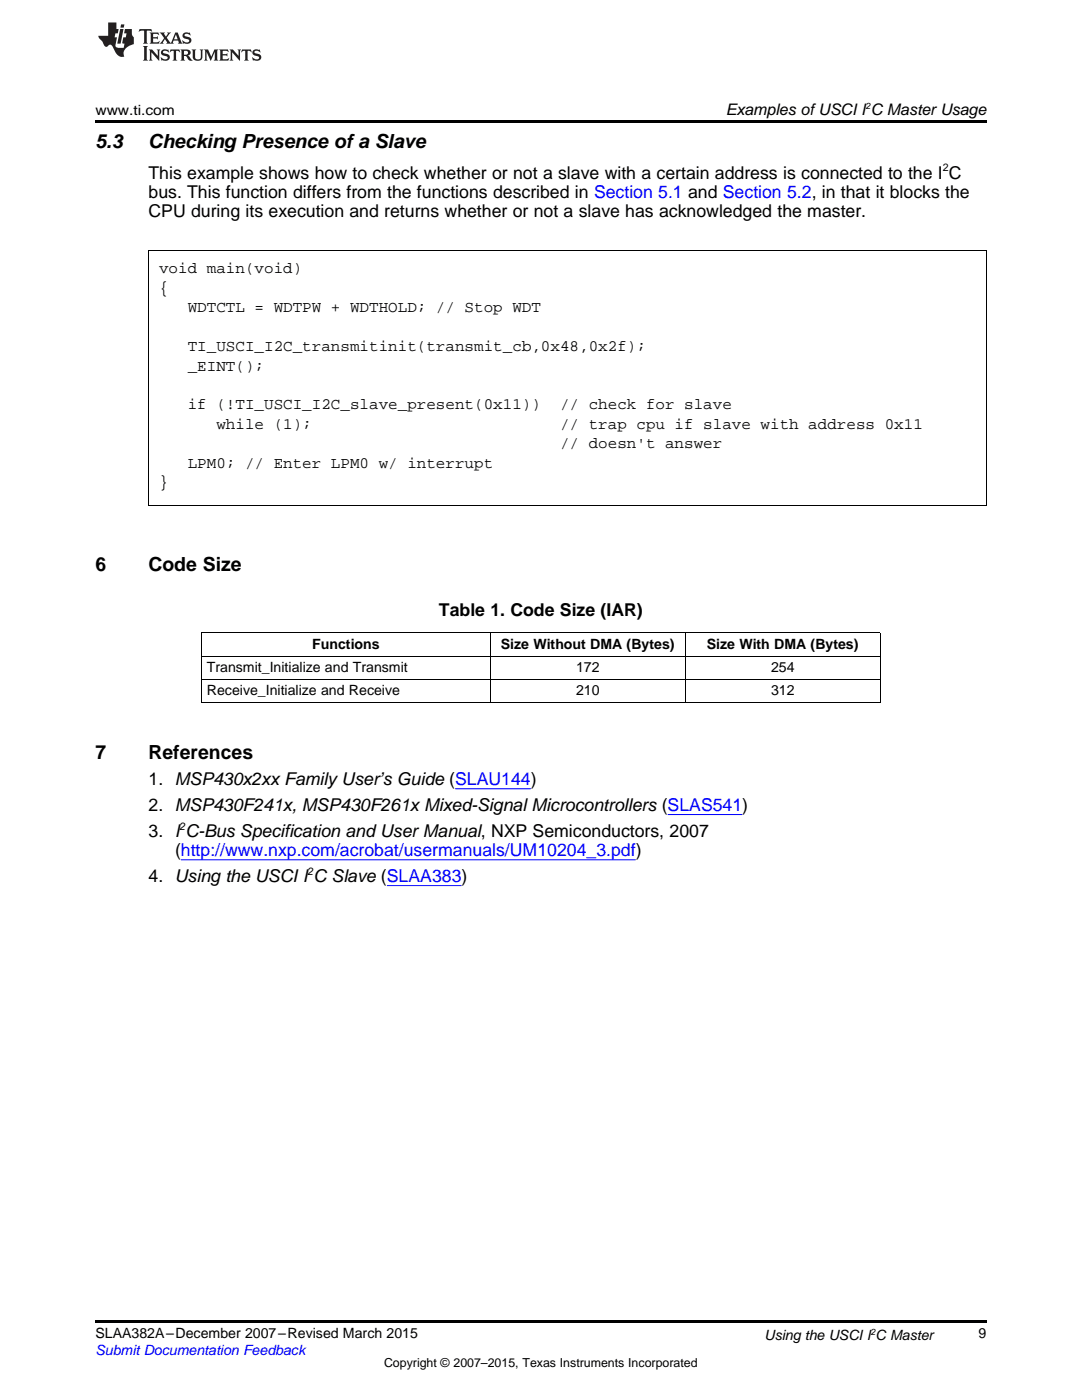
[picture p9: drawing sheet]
<svg xmlns="http://www.w3.org/2000/svg" width="216mm" height="279mm" viewBox="0 0 216 279" stroke-linecap="round" stroke-linejoin="round" font-family="sans-serif">
<defs><g id="words">
<g font-size="3.9">
<text x="19" y="29.6">5.3</text>
<text x="29.6" y="29.6">Checking Presence ofa Slave</text>
<text x="19" y="114">6</text>
<text x="29.6" y="114">Code Size</text>
<text x="19" y="151.5">7</text>
<text x="29.6" y="151.5">References</text>
</g>
<g font-size="3.5">
<text x="29.6" y="35.6">This example shows how to check whether or not a slave with a certain address is connected to the I C</text>
<text x="29.6" y="39.5">bus. This function differs from the functions described in Section 5.1 and Section 5.2, in that it blocks the</text>
<text x="29.6" y="43.4">CPU during its execution and returns whether or not a slave has acknowledged the master.</text>
<text x="87.6" y="123">Table 1. Code Size (IAR)</text>
<text x="29.6" y="156.7">1. MSP430x2xx Family User’s Guide (SLAU144)</text>
<text x="29.6" y="161.9">2. MSP430F241x, MSP430F261x Mixed-Signal Microcontrollers (SLAS541)</text>
<text x="29.6" y="167">3. I C-Bus Specification and User Manual, NXP Semiconductors, 2007</text>
<text x="34.9" y="170.9">(http://www.nxp.com/acrobat/usermanuals/UM10204_3.pdf)</text>
<text x="29.6" y="176">4. Using the USCI I C Slave (SLAA383)</text>
</g>
<g font-size="3.2">
<text x="144.9" y="23">Examples ofUSCI I C Master Usage</text>
<text x="31.7" y="54.5">void main(void)</text>
<text x="31.7" y="58.4">{</text>
<text x="37.5" y="62.3">WDTCTL = WDTPW + WDTHOLD; // Stop WDT</text>
<text x="37.5" y="70.1">TI_USCI_I2C_transmitinit(transmit_cb,0x48,0x2f);</text>
<text x="37.5" y="73.9">_EINT();</text>
<text x="37.5" y="81.7">if (!TI_USCI_I2C_slave_present(0x11))</text>
<text x="111.8" y="81.7">// check for slave</text>
<text x="43.2" y="85.6">while (1);</text>
<text x="111.8" y="85.6">// trap cpu if slave with address 0x11</text>
<text x="111.8" y="89.5">// doesn't answer</text>
<text x="37.5" y="93.3">LPM0; // Enter LPM0 w/ interrupt</text>
<text x="31.7" y="97.2">}</text>
</g>
<g font-size="2.8">
<text x="19" y="23">www.ti.com</text>
<text x="62.3" y="129.4">Functions</text>
<text x="99.9" y="129.4">Size Without DMA (Bytes)</text>
<text x="141" y="129.4">Size With DMA (Bytes)</text>
<text x="41.3" y="134.1">Transmit_Initialize and Transmit</text>
<text x="114.9" y="134.1">172</text>
<text x="153.8" y="134.1">254</text>
<text x="41.3" y="138.7">Receive_Initialize and Receive</text>
<text x="114.9" y="138.7">210</text>
<text x="153.8" y="138.7">312</text>
<text x="19" y="267.1">SLAA382A–December 2007–Revised March 2015</text>
<text x="152.5" y="267.5">Using the USCI I C Master</text>
<text x="195.3" y="267">9</text>
</g>
<text font-size="2.8" fill="#00f" x="19" y="270.4">Submit Documentation Feedback</text>
<text font-size="2.5" x="76.6" y="272.7">Copyright © 2007–2015, Texas Instruments Incorporated</text>
<g font-size="2.1">
<text x="188.1" y="34.2">2</text>
<text x="35.8" y="165.6">2</text>
<text x="61.4" y="174.6">2</text>
</g>
<g font-size="1.8">
<text x="172.8" y="21.7">2</text>
<text x="173.7" y="266.3">2</text>
</g>
</g></defs>
<path d="M19 24h177.8v.6h-177.8zM40.2 140.3h.1zM136.7 140.3h.1zM175.5 140.3h.1zM19 263.5h177.8v.6h-177.8z" fill="#000"/>
<path d="M29.6 50h167.2M29.7 50v51l167.1-.1v-50.9M40.2 135.6h135.4M40.2 130.9h135.4M40.2 126.3h135.4M40.3 126.3v14M97.8 126.3v14M136.7 126.3v14M175.6 126.3v14M40.2 140.2h135.4" fill="none" stroke="#000" stroke-width=".2"/>
<g fill="#231f20">
<path d="M27.8 5.8l-.1 .6 .5-.3h.5l.1 .2v2.1l-.3 .3h1l-.2-.3v-2.1v-.2h.6l.4 .3-.1-.6zM29.9 6.5l.2 .4v1.5l-.2 .3h1.8l.1-.5a1.04 1.04 0 0 1-1.2 .1v-.6h.5l.4 .2v-.7l-.4 .2h-.5v-.6h.8l.3 .2-.1-.5zM31.9 6.5l.9 1.1-1 1.1h.9l-.2-.2 .4-.7 .5 .7-.2 .2h1.5l-.2-.2 .1-.4h.9l.2 .4-.2 .2h.9l-.2-.3-.7-1.9h-.5l-.9 2.1-.8-1.1 .8-1h-.8l.2 .3-.4 .5-.4-.6 .2-.2zM35.1 6.9l.4 .9h-.8zM36.6 6.6a.63 .63 0 0 0-.2 .7 .63 .63 0 0 0 .6 .4l.6 .2 .2 .2a.75 .75 0 0 1-.8 .4 .75 .75 0 0 1-.6-.5l.1 .7 .2-.1a1.11 1.11 0 0 0 1.5-.5 1.13 1.13 0 0 0-1.3-.9v-.3a1.04 1.04 0 0 1 1.1 .2l-.1-.6-.2 .1-.5-.1zM28.5 9.2l.3 .3v2.2l-.3 .4h1l-.2-.4v-2.2l.2-.3zM29.7 9.9l.2 .3v1.5l-.2 .4h.7l-.2-.4v-1.3l1.6 1.7v-1.9l.2-.3h-.7l.2 .3v.9l-1.1-1.2zM32.3 10a.62 .62 0 0 0-.2 .7 .62 .62 0 0 0 .6 .4l.6 .2 .2 .2a.76 .76 0 0 1-.8 .4 .76 .76 0 0 1-.6-.5l.1 .7 .2-.1a1.11 1.11 0 0 0 1.5-.6 1.13 1.13 0 0 0-1.3-.8v-.3a1.04 1.04 0 0 1 1.1 .1l-.1-.5-.2 .1-.5-.2zM34 9.9l-.1 .6a.61 .61 0 0 1 .7-.3l.1 1.5-.3 .4h1l-.3-.4 .1-1.5a.63 .63 0 0 1 .7 .3l-.1-.6zM36 9.9l.2 .3v1.5l-.2 .4h.9l-.2-.2v-.7l.6 .2a.76 .76 0 0 0 1.1 .6l-1-.9a.58 .58 0 0 0 .6-.6 .58 .58 0 0 0-.5-.6zM36.7 10.2l.1-.1a.45 .45 0 0 1 .6 .1 .45 .45 0 0 1 .1 .5l-.8 .2zM38.2 9.9l.2 .2a2.17 2.17 0 0 0 .4 1.9 .99 .99 0 0 0 1.6-.7v-1.1l.2-.3h-.7l.1 .2a1.92 1.92 0 0 1-.1 1.7 .6 .6 0 0 1-1-.5v-1.1l.2-.3zM40.7 9.9l.2 .3v1.5l-.2 .4h.7l-.2-.4v-1.4l.8 1.8 .9-1.8v1.4l-.2 .4h.9l-.3-.4v-1.5l.3-.3h-.8l-.6 1.4-.7-1.4zM43.7 9.9l.3 .3v1.5l-.3 .4h1.9l.1-.6a1.04 1.04 0 0 1-1.3 .2v-.6h.6l.4 .1v-.6l-.4 .2h-.6l.1-.6h.7l.4 .2-.1-.5zM45.8 9.9l.2 .3v1.5l-.2 .4h.8l-.3-.4v-1.3l1.6 1.7v-1.9l.2-.3h-.7l.2 .3v.9l-1.1-1.2zM48.3 9.9l-.1 .6a.61 .61 0 0 1 .7-.3v1.5l-.2 .4h.9l-.2-.4v-1.5a.63 .63 0 0 1 .8 .3l-.1-.6zM50.6 10a.62 .62 0 0 0-.2 .7 .62 .62 0 0 0 .6 .4l.6 .2 .1 .2a.76 .76 0 0 1-.7 .4 .76 .76 0 0 1-.6-.5l.1 .7 .1-.1a1.11 1.11 0 0 0 1.5-.6 1.13 1.13 0 0 0-1.2-.8l-.1-.3a1.04 1.04 0 0 1 1.2 .1l-.2-.5-.1 .1-.5-.2z"/>
<path d="M21.6 4.5v2.6h-2l.1 .4 .8 .9a.91 .91 0 0 0 .9 .9 .56 .56 0 0 1 .5-.4 .56 .56 0 0 1 .5 .3l.4 .8a1.53 1.53 0 0 0 2 1.3 1.54 1.54 0 0 1 1-2.1l.9-.4-.1-1.4a1.52 1.52 0 0 1-.3-1.6h-1.4l-.1 .9h.5l-.2 .8h-.5l-.2 .9v.2l.4 .1-.1 .9a1.93 1.93 0 0 1-1.6-.3l.2-1.8h-.4l.1-.8h.5l.2-.9h-.5v-1.3zM24 5.8l-.6 2.9h.7l.5-2.9zM24.2 4.9l-.2 .6h.7l.1-.6z"/>
</g>
<path d="M90.8 157.4h15.1M36.1 171.6h90.7M77.2 176.7h14.9M133.2 162.6h14.9" fill="none" stroke="#00f" stroke-width=".2"/>
<use href="#words"/>
</svg>
